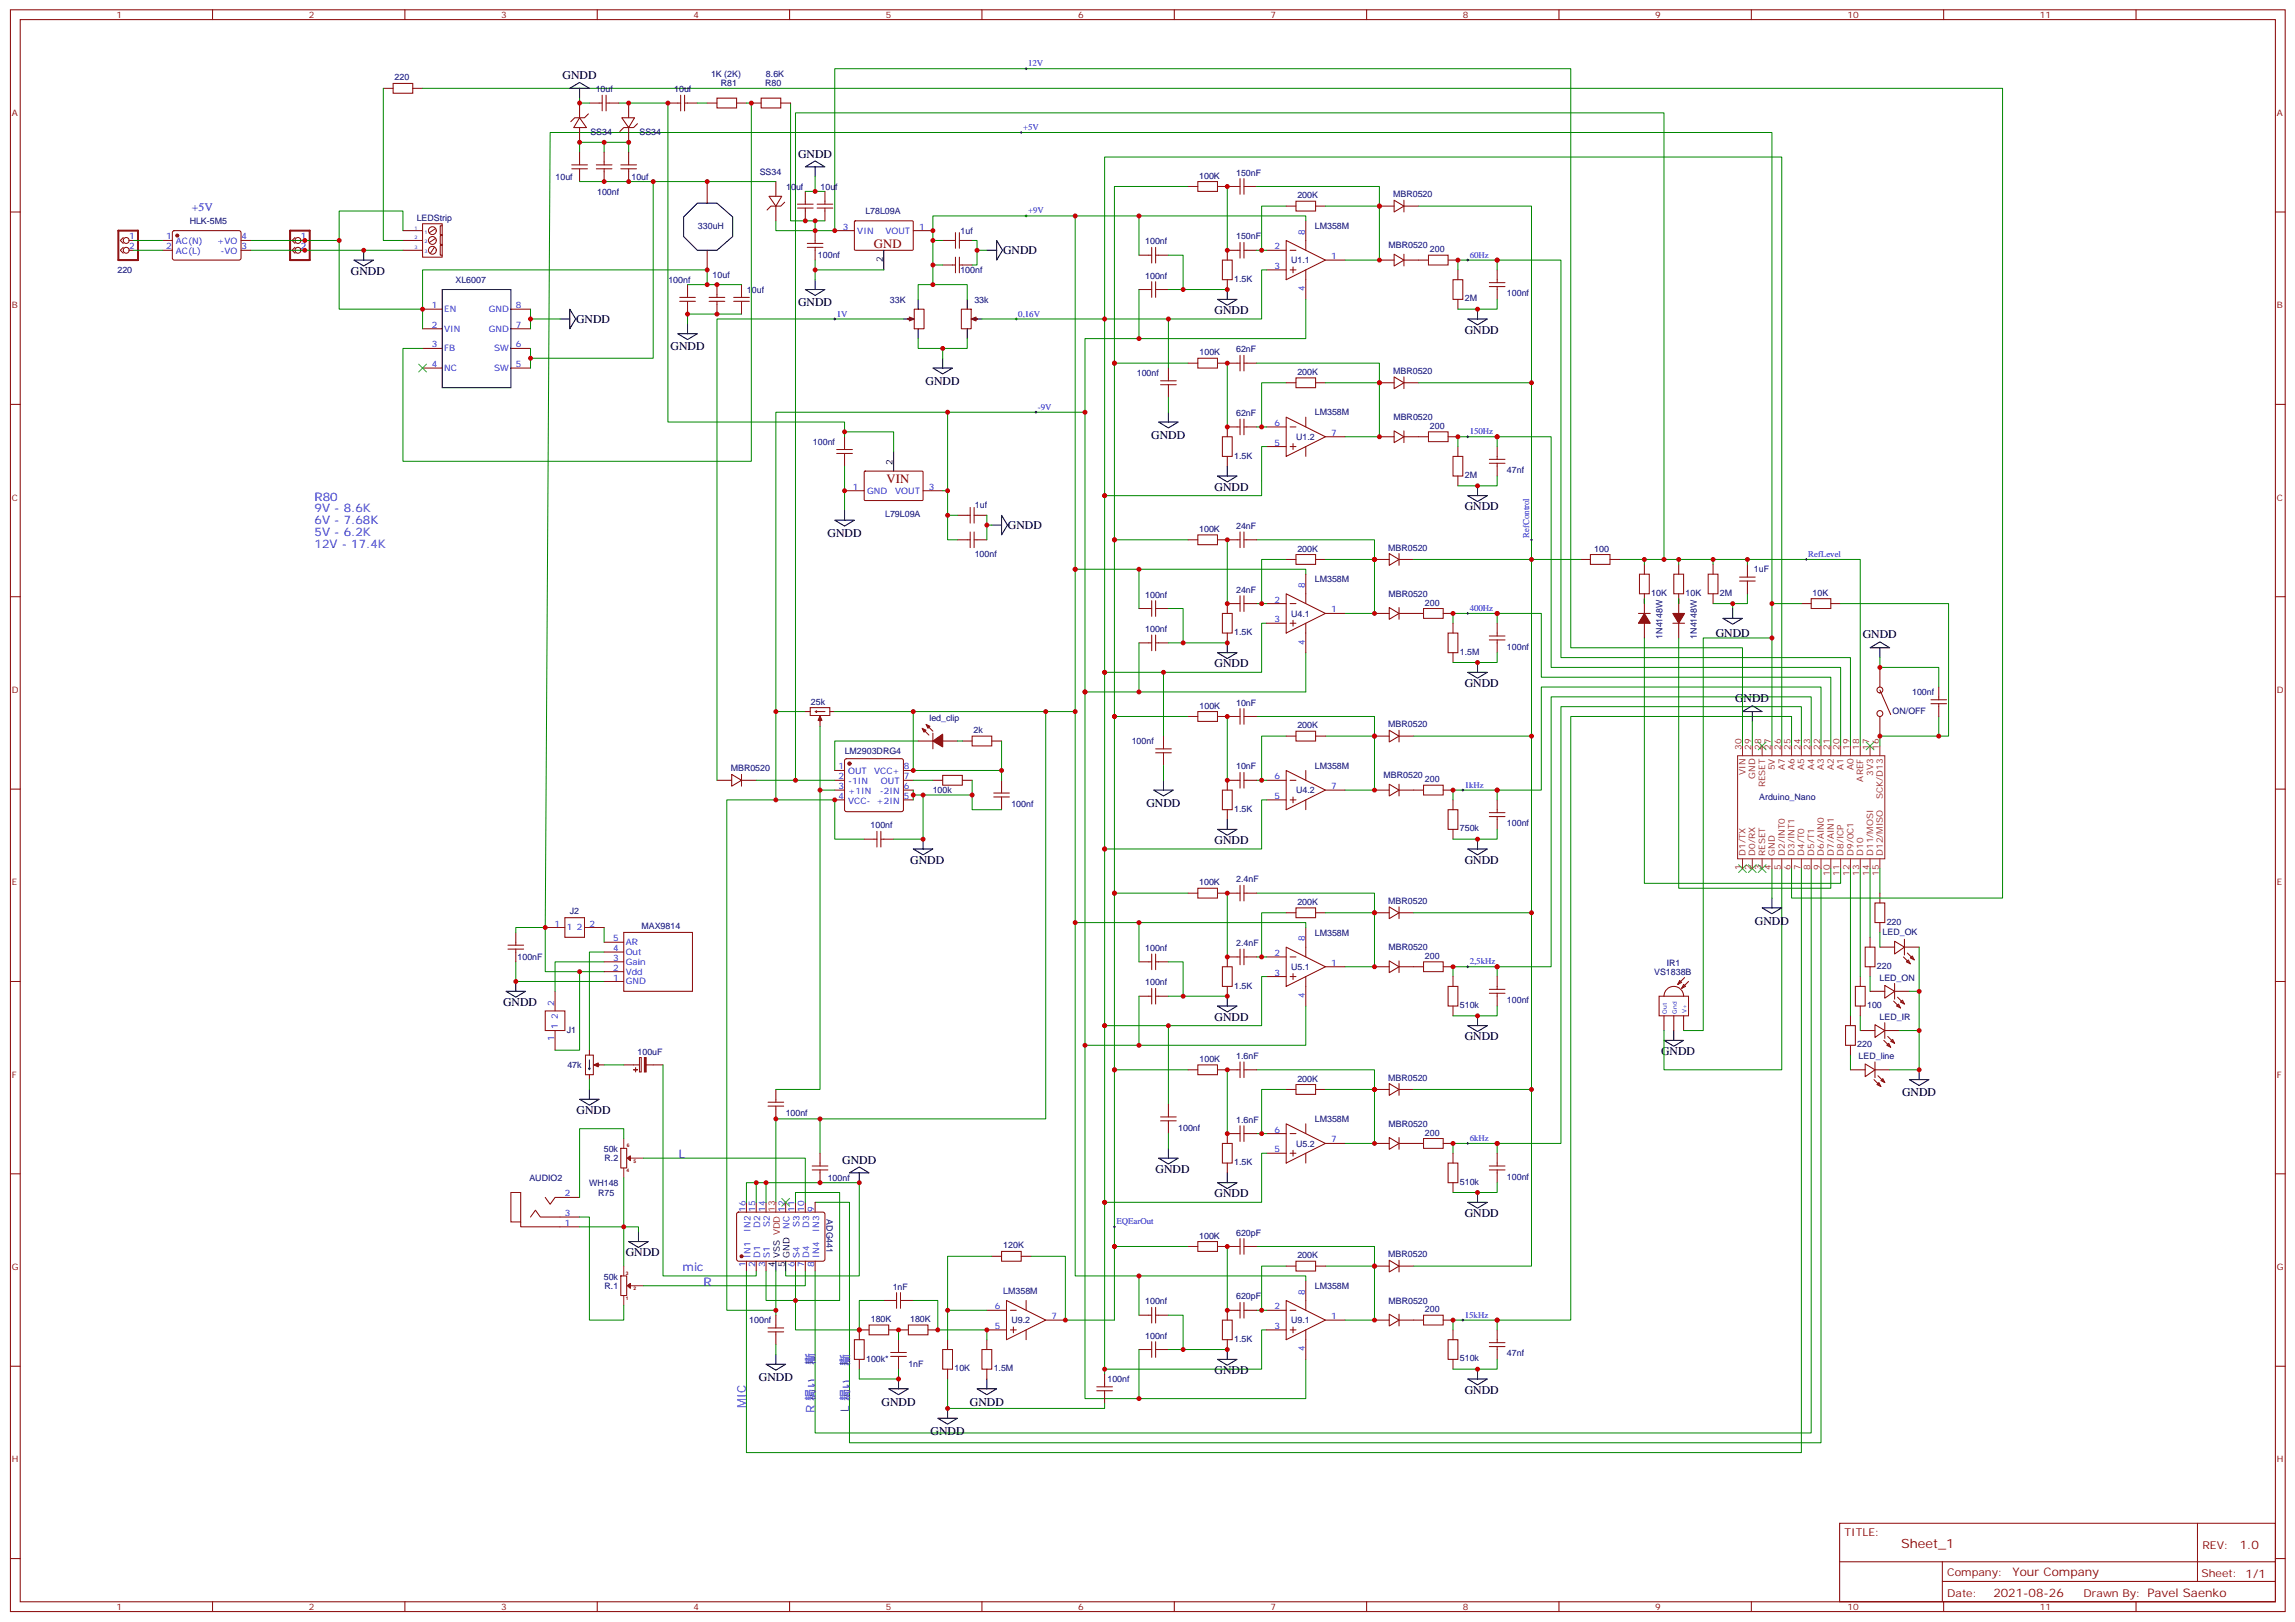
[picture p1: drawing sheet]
<svg xmlns="http://www.w3.org/2000/svg" width="825mm" height="583mm" viewBox="0 0 825 583" stroke-linecap="round" stroke-linejoin="round" font-family="sans-serif">
<defs><g id="words">
<g font-size="4.6" fill="#800">
<text x="314.2" y="89.3">GND</text>
<text x="318.7" y="173.4">VIN</text>
<text x="683.4" y="556.5">Sheet_1</text>
</g>
<g font-size="4.2">
<text x="202.2" y="28.5">GNDD</text>
<text x="286.9" y="56.8">GNDD</text>
<text x="360.6" y="91.3">GNDD</text>
<text x="126.2" y="98.8">GNDD</text>
<text x="286.9" y="110.1">GNDD</text>
<text x="436.6" y="112.9">GNDD</text>
<text x="207.1" y="116">GNDD</text>
<text x="526.6" y="119.9">GNDD</text>
<text x="241" y="125.9">GNDD</text>
<text x="332.7" y="138.5">GNDD</text>
<text x="413.9" y="157.9">GNDD</text>
<text x="436.6" y="176.4">GNDD</text>
<text x="526.6" y="183.4">GNDD</text>
<text x="362.3" y="190.1">GNDD</text>
<text x="297.5" y="193">GNDD</text>
<text x="616.8" y="229">GNDD</text>
<text x="669.6" y="229.5">GNDD</text>
<text x="436.6" y="239.9">GNDD</text>
<text x="526.6" y="246.9">GNDD</text>
<text x="623.7" y="252.4">GNDD</text>
<text x="412.1" y="290.2">GNDD</text>
<text x="436.6" y="303.4">GNDD</text>
<text x="327.2" y="310.4">GNDD</text>
<text x="526.6" y="310.4">GNDD</text>
<text x="630.9" y="332.3">GNDD</text>
<text x="180.8" y="361.6">GNDD</text>
<text x="436.6" y="366.9">GNDD</text>
<text x="526.6" y="373.9">GNDD</text>
<text x="597.1" y="379.2">GNDD</text>
<text x="683.8" y="394">GNDD</text>
<text x="207.3" y="400.4">GNDD</text>
<text x="302.8" y="418.4">GNDD</text>
<text x="415.4" y="421.6">GNDD</text>
<text x="436.6" y="430.4">GNDD</text>
<text x="526.6" y="437.4">GNDD</text>
<text x="224.9" y="451.6">GNDD</text>
<text x="272.8" y="496.4">GNDD</text>
<text x="436.6" y="493.9">GNDD</text>
<text x="526.6" y="500.9">GNDD</text>
<text x="316.9" y="505.2">GNDD</text>
<text x="348.6" y="505.2">GNDD</text>
<text x="334.5" y="515.8">GNDD</text>
</g>
<g font-size="4.2" fill="#00f">
<text x="69" y="75.8">+5V</text>
<text x="113.1" y="179.9">R80</text>
<text x="113.1" y="184.1">9V - 8.6K</text>
<text x="113.1" y="188.4">6V - 7.68K</text>
<text x="113.1" y="192.6">5V - 6.2K</text>
<text x="113.1" y="196.8">12V - 17.4K</text>
<text x="244" y="416.2">L</text>
<text x="245.4" y="456.8">mic</text>
<text x="252.8" y="462.1">R</text>
<text x="268.1" y="506.1" transform="rotate(-90 268.1 506.1)">MIC</text>
<text x="292.8" y="507.9" transform="rotate(-90 292.8 507.9)">R 䎤ぃ퐰䎰</text>
<text x="305.2" y="507.6" transform="rotate(-90 305.2 507.6)">L䎤ぃ퐰䎰</text>
</g>
<g font-size="4.2" fill="#800">
<text x="805.1" y="556.8">1.0</text>
<text x="723.5" y="566.3">Your Company</text>
<text x="716.6" y="574.1">2021-08-26</text>
</g>
<g font-size="3.9" fill="#800">
<text x="663.1" y="552.1">TITLE:</text>
<text x="791.7" y="556.8">REV:</text>
<text x="700" y="566.3">Company:</text>
<text x="791.4" y="566.9">Sheet: 1/1</text>
<text x="700" y="574">Date:</text>
<text x="749" y="574.1">Draw</text>
<text x="759.2" y="574.1">n By: Pavel Saenko</text>
</g>
<g font-size="3.2" fill="#800">
<text x="41.8" y="6.5">1</text>
<text x="111" y="6.5">2</text>
<text x="180.1" y="6.5">3</text>
<text x="249.3" y="6.5">4</text>
<text x="318.4" y="6.5">5</text>
<text x="387.6" y="6.5">6</text>
<text x="456.7" y="6.5">7</text>
<text x="525.9" y="6.5">8</text>
<text x="595" y="6.5">9</text>
<text x="664.1" y="6.5">10</text>
<text x="733.3" y="6.5">11</text>
<text x="4.3" y="41.6">A</text>
<text x="818.5" y="41.6">A</text>
<text x="4.3" y="110.8">B</text>
<text x="818.5" y="110.8">B</text>
<text x="4.3" y="179.9">C</text>
<text x="818.5" y="179.9">C</text>
<text x="4.3" y="249.1">D</text>
<text x="818.5" y="249.1">D</text>
<text x="4.3" y="318.2">E</text>
<text x="818.5" y="318.2">E</text>
<text x="4.3" y="387.3">F</text>
<text x="818.5" y="387.3">F</text>
<text x="4.3" y="456.5">G</text>
<text x="818.5" y="456.5">G</text>
<text x="4.3" y="525.6">H</text>
<text x="818.5" y="525.6">H</text>
<text x="41.8" y="578.7">1</text>
<text x="111" y="578.7">2</text>
<text x="180.1" y="578.7">3</text>
<text x="249.3" y="578.7">4</text>
<text x="318.4" y="578.7">5</text>
<text x="387.6" y="578.7">6</text>
<text x="456.7" y="578.7">7</text>
<text x="525.9" y="578.7">8</text>
<text x="595" y="578.7">9</text>
<text x="664.1" y="578.7">10</text>
<text x="733.3" y="578.7">11</text>
</g>
<g font-size="3.2" fill="#00f">
<text x="369.6" y="23.8">12V</text>
<text x="367.8" y="46.7">+5V</text>
<text x="369.6" y="76.7">+9V</text>
<text x="303" y="82.5">3</text>
<text x="308.2" y="84">VIN</text>
<text x="318.3" y="84">VOUT</text>
<text x="330.4" y="82.5">1</text>
<text x="46.4" y="86.1">1</text>
<text x="46.4" y="89.6">2</text>
<text x="59.8" y="86.1">1</text>
<text x="59.8" y="89.6">2</text>
<text x="63.3" y="87.8">AC(N)</text>
<text x="78.1" y="87.8">+VO</text>
<text x="86.8" y="89.6">3</text>
<text x="86.8" y="86.1">4</text>
<text x="108.2" y="86.1">1</text>
<text x="108.2" y="89.6">2</text>
<text x="458.2" y="89.6">2</text>
<text x="469.1" y="84.3" transform="rotate(-90 469.1 84.3)">8</text>
<text x="63.3" y="91.4">AC(L)</text>
<text x="79.2" y="91.4">-VO</text>
<text x="478.6" y="93.1">1</text>
<text x="528.3" y="92.6">60Hz</text>
<text x="458.2" y="96.7">3</text>
<text x="469.1" y="104.7" transform="rotate(-90 469.1 104.7)">4</text>
<text x="155.2" y="110.8">1</text>
<text x="159.7" y="112.2">EN</text>
<text x="175.7" y="112.2">GND</text>
<text x="185.4" y="110.8">8</text>
<text x="300.8" y="113.8">1V</text>
<text x="366" y="113.8">0,16V</text>
<text x="155.2" y="117.8">2</text>
<text x="159.7" y="119.2">VIN</text>
<text x="175.7" y="119.2">GND</text>
<text x="185.4" y="117.8">7</text>
<text x="155.2" y="124.9">3</text>
<text x="185.4" y="124.9">6</text>
<text x="155.2" y="131.9">4</text>
<text x="159.7" y="126.3">FB</text>
<text x="177.6" y="126.3">SW</text>
<text x="185.4" y="131.9">5</text>
<text x="159.7" y="133.3">NC</text>
<text x="177.6" y="133.3">SW</text>
<text x="373.1" y="147.3">-9V</text>
<text x="458.2" y="153.1">6</text>
<text x="458.2" y="160.2">5</text>
<text x="478.6" y="156.6">7</text>
<text x="528.3" y="156.1">150Hz</text>
<text x="306.5" y="176">1</text>
<text x="311.7" y="177.4">GND</text>
<text x="321.8" y="177.4">VOUT</text>
<text x="333.9" y="176">3</text>
<text x="549.7" y="193.3" transform="rotate(-90 549.7 193.3)">RefControl</text>
<text x="650" y="200.2">RefLevel</text>
<text x="469.1" y="211.3" transform="rotate(-90 469.1 211.3)">8</text>
<text x="458.2" y="216.6">2</text>
<text x="478.6" y="220.1">1</text>
<text x="528.3" y="219.6">400Hz</text>
<text x="458.2" y="223.7">3</text>
<text x="469.1" y="231.7" transform="rotate(-90 469.1 231.7)">4</text>
<text x="301.4" y="276.6">1</text>
<text x="301.4" y="280.1">2</text>
<text x="304.9" y="278.3">OUT VCC+</text>
<text x="304.9" y="281.9">-1IN</text>
<text x="316.7" y="281.9">OUT</text>
<text x="324.9" y="280.1">7</text>
<text x="324.9" y="276.6">8</text>
<text x="458.2" y="280.1">6</text>
<text x="301.4" y="283.6">3</text>
<text x="301.4" y="287.2">4</text>
<text x="304.9" y="285.4">+1IN</text>
<text x="316.3" y="285.4">-2IN</text>
<text x="324.9" y="287.2">5</text>
<text x="324.9" y="283.6">6</text>
<text x="458.2" y="287.2">5</text>
<text x="478.6" y="283.6">7</text>
<text x="526.6" y="283.1">1kHz</text>
<text x="304.9" y="288.9">VCC- +2IN</text>
<text x="199.3" y="333">1</text>
<text x="203.8" y="334.4">1</text>
<text x="207.4" y="334.4">2</text>
<text x="211.9" y="333">2</text>
<text x="220.4" y="341.8">4</text>
<text x="220.4" y="338.3">5</text>
<text x="224.9" y="339.7">AR</text>
<text x="469.1" y="338.3" transform="rotate(-90 469.1 338.3)">8</text>
<text x="220.4" y="345.4">3</text>
<text x="224.9" y="346.8">Gain</text>
<text x="224.9" y="343.3">Out</text>
<text x="458.2" y="343.6">2</text>
<text x="478.6" y="347.1">1</text>
<text x="528.3" y="346.6">2,5kHz</text>
<text x="220.4" y="352.4">1</text>
<text x="220.4" y="348.9">2</text>
<text x="224.9" y="353.8">GND</text>
<text x="224.9" y="350.3">Vdd</text>
<text x="458.2" y="350.7">3</text>
<text x="469.1" y="358.7" transform="rotate(-90 469.1 358.7)">4</text>
<text x="199.2" y="361.6" transform="rotate(-90 199.2 361.6)">2</text>
<text x="200.6" y="369.7" transform="rotate(-90 200.6 369.7)">1</text>
<text x="200.6" y="366.1" transform="rotate(-90 200.6 366.1)">2</text>
<text x="199.2" y="374.2" transform="rotate(-90 199.2 374.2)">1</text>
<text x="458.2" y="407.1">6</text>
<text x="478.6" y="410.6">7</text>
<text x="528.3" y="410.1">6kHz</text>
<text x="458.2" y="414.2">5</text>
<text x="203.1" y="430">2</text>
<text x="203.1" y="437.1">3</text>
<text x="268" y="435.5" transform="rotate(-90 268 435.5)">16</text>
<text x="271.5" y="435.5" transform="rotate(-90 271.5 435.5)">15</text>
<text x="275" y="435.5" transform="rotate(-90 275 435.5)">14</text>
<text x="282.1" y="435.5" transform="rotate(-90 282.1 435.5)">12</text>
<text x="285.6" y="435.5" transform="rotate(-90 285.6 435.5)">11</text>
<text x="289.1" y="435.5" transform="rotate(-90 289.1 435.5)">10</text>
<text x="292.7" y="435.5" transform="rotate(-90 292.7 435.5)">9</text>
<text x="203.1" y="440.6">1</text>
<text x="269.7" y="442.7" transform="rotate(-90 269.7 442.7)">IN2</text>
<text x="273.3" y="441.4" transform="rotate(-90 273.3 441.4)">D2</text>
<text x="276.8" y="441.2" transform="rotate(-90 276.8 441.2)">S2</text>
<text x="283.8" y="441.6" transform="rotate(-90 283.8 441.6)">NC</text>
<text x="287.4" y="441.2" transform="rotate(-90 287.4 441.2)">S3</text>
<text x="290.9" y="441.4" transform="rotate(-90 290.9 441.4)">D3</text>
<text x="294.4" y="442.7" transform="rotate(-90 294.4 442.7)">IN3</text>
<text x="401.3" y="440.1">EQEarOut</text>
<text x="268" y="455.5" transform="rotate(-90 268 455.5)">1</text>
<text x="269.7" y="452" transform="rotate(-90 269.7 452)">IN1</text>
<text x="271.5" y="455.5" transform="rotate(-90 271.5 455.5)">2</text>
<text x="273.3" y="452" transform="rotate(-90 273.3 452)">D1</text>
<text x="275" y="455.5" transform="rotate(-90 275 455.5)">3</text>
<text x="276.8" y="452" transform="rotate(-90 276.8 452)">S1</text>
<text x="285.6" y="455.5" transform="rotate(-90 285.6 455.5)">6</text>
<text x="287.4" y="452" transform="rotate(-90 287.4 452)">S4</text>
<text x="289.1" y="455.5" transform="rotate(-90 289.1 455.5)">7</text>
<text x="290.9" y="452" transform="rotate(-90 290.9 452)">D4</text>
<text x="292.7" y="455.5" transform="rotate(-90 292.7 455.5)">8</text>
<text x="294.4" y="452" transform="rotate(-90 294.4 452)">IN4</text>
<text x="469.1" y="465.3" transform="rotate(-90 469.1 465.3)">8</text>
<text x="357.7" y="470.6">6</text>
<text x="458.2" y="470.6">2</text>
<text x="526.6" y="473.6">15kHz</text>
<text x="357.7" y="477.7">5</text>
<text x="378" y="474.1">7</text>
<text x="458.2" y="477.7">3</text>
<text x="478.6" y="474.1">1</text>
<text x="469.1" y="485.7" transform="rotate(-90 469.1 485.7)">4</text>
</g>
<g font-size="3.2" fill="#000080">
<text x="141.8" y="28.9">220</text>
<text x="255.6" y="27.6">1K (2K)</text>
<text x="275.4" y="27.6">8.6K</text>
<text x="214.2" y="33.2">10uf</text>
<text x="242.4" y="33.2">10uf</text>
<text x="259.2" y="31">R81</text>
<text x="275" y="31">R80</text>
<text x="212.2" y="48.5">SS34</text>
<text x="229.9" y="48.5">SS34</text>
<text x="199.7" y="64.6">10uf</text>
<text x="227" y="64.6">10uf</text>
<text x="273.1" y="62.9">SS34</text>
<text x="431.1" y="64.2">100K</text>
<text x="444.4" y="63.1">150nF</text>
<text x="214.7" y="69.9">100nf</text>
<text x="282.6" y="68.2">10uf</text>
<text x="295" y="68.2">10uf</text>
<text x="466.4" y="71.3">200K</text>
<text x="500.8" y="70.9">MBR0520</text>
<text x="311.1" y="77">L78L09A</text>
<text x="68.2" y="80.5">HLK-5M5</text>
<text x="149.8" y="79.4">LEDStrip</text>
<text x="250.9" y="82.3">330uH</text>
<text x="472.7" y="82.3">LM358M</text>
<text x="345.3" y="84">1uf</text>
<text x="411.7" y="87.8">100nf</text>
<text x="444.4" y="86.1">150nF</text>
<text x="499.1" y="89.3">MBR0520</text>
<text x="294" y="92.9">100nf</text>
<text x="464.2" y="94.6">U1.1</text>
<text x="514" y="90.7">200</text>
<text x="42.2" y="98.2">220</text>
<text x="163.8" y="101.7">XL6007</text>
<text x="240.3" y="101.7">100nf</text>
<text x="256.2" y="100">10uf</text>
<text x="345.2" y="98.1">100nf</text>
<text x="411.7" y="100.2">100nf</text>
<text x="443.7" y="101.3">1.5K</text>
<text x="268.5" y="105.2">10uf</text>
<text x="541.7" y="106.5">100nf</text>
<text x="319.9" y="108.7">33K</text>
<text x="350.3" y="108.7">33k</text>
<text x="526.6" y="108.3">2M</text>
<text x="431.2" y="127.7">100K</text>
<text x="444.4" y="126.6">62nF</text>
<text x="408.7" y="135.2">100nf</text>
<text x="466.4" y="134.8">200K</text>
<text x="500.8" y="134.4">MBR0520</text>
<text x="444.4" y="149.6">62nF</text>
<text x="472.7" y="149.3">LM358M</text>
<text x="500.9" y="151.1">MBR0520</text>
<text x="514" y="154.2">200</text>
<text x="292.3" y="159.9">100nf</text>
<text x="465.9" y="158.1">U1.2</text>
<text x="443.7" y="164.8">1.5K</text>
<text x="526.6" y="171.8">2M</text>
<text x="541.7" y="170">47nf</text>
<text x="318.2" y="185.7">L79L09A</text>
<text x="350.5" y="182.7">1uf</text>
<text x="431.1" y="191.2">100K</text>
<text x="444.4" y="190.1">24nF</text>
<text x="499.1" y="197.9">MBR0520</text>
<text x="350.4" y="200.4">100nf</text>
<text x="466.4" y="198.3">200K</text>
<text x="573.1" y="198.3">100</text>
<text x="472.7" y="209.3">LM358M</text>
<text x="630.5" y="205.7">1uF</text>
<text x="411.7" y="214.8">100nf</text>
<text x="444.4" y="213.1">24nF</text>
<text x="499.1" y="214.5">MBR0520</text>
<text x="593.6" y="214.2">10K</text>
<text x="605.9" y="214.2">10K</text>
<text x="618.3" y="214.2">2M</text>
<text x="651.6" y="214.1">10K</text>
<text x="464.2" y="221.6">U4.1</text>
<text x="512.2" y="217.7">200</text>
<text x="411.7" y="227.2">100nf</text>
<text x="443.7" y="228.3">1.5K</text>
<text x="541.7" y="233.5">100nf</text>
<text x="597.6" y="229.6" transform="rotate(-90 597.6 229.6)">1N4148W</text>
<text x="609.9" y="229.6" transform="rotate(-90 609.9 229.6)">1N4148W</text>
<text x="524.8" y="235.3">1.5M</text>
<text x="687.4" y="249.8">100nf</text>
<text x="291.5" y="253.3">25k</text>
<text x="431.2" y="254.7">100K</text>
<text x="444.4" y="253.6">10nF</text>
<text x="680.4" y="256.6">ON/OFF</text>
<text x="334.1" y="259.3">led_clip</text>
<text x="350" y="263.5">2k</text>
<text x="466.4" y="261.8">200K</text>
<text x="499.1" y="261.4">MBR0520</text>
<text x="406.8" y="267.4">100nf</text>
<text x="303.7" y="271.1">LM2903DRG4</text>
<text x="262.7" y="277.3">MBR0520</text>
<text x="444.4" y="276.6">10nF</text>
<text x="472.7" y="276.3">LM358M</text>
<text x="497.4" y="279.8">MBR0520</text>
<text x="512.2" y="281.2">200</text>
<text x="335.3" y="285.1">100k</text>
<text x="465.9" y="285.1">U4.2</text>
<text x="632.4" y="287.5">Arduino_Nano</text>
<text x="363.6" y="290.1">100nf</text>
<text x="443.7" y="291.8">1.5K</text>
<text x="312.9" y="297.7">100nf</text>
<text x="524.8" y="298.8">750k</text>
<text x="541.7" y="297">100nf</text>
<text x="444.4" y="317.1">2.4nF</text>
<text x="431.1" y="318.2">100K</text>
<text x="204.9" y="328.7">J2</text>
<text x="466.4" y="325.3">200K</text>
<text x="499.1" y="324.9">MBR0520</text>
<text x="230.6" y="334.1">MAX9814</text>
<text x="678.3" y="332.4">220</text>
<text x="411.7" y="341.8">100nf</text>
<text x="444.4" y="340.1">2.4nF</text>
<text x="472.7" y="336.3">LM358M</text>
<text x="499.1" y="341.6">MBR0520</text>
<text x="676.8" y="336.2">LED_OK</text>
<text x="186" y="345.1">100nF</text>
<text x="512.2" y="344.7">200</text>
<text x="599.1" y="347.1">IR1</text>
<text x="464.2" y="348.6">U5.1</text>
<text x="594.6" y="350.5">VS1838B</text>
<text x="674.7" y="348.3">220</text>
<text x="675.6" y="352.4">LED_ON</text>
<text x="411.7" y="354.2">100nf</text>
<text x="443.7" y="355.3">1.5K</text>
<text x="524.8" y="362.3">510k</text>
<text x="541.7" y="360.5">100nf</text>
<text x="671.2" y="362.4">100</text>
<text x="203.8" y="371.2">J1</text>
<text x="675.7" y="366.5">LED_IR</text>
<text x="667.7" y="376.5">220</text>
<text x="204" y="383.9">47k</text>
<text x="229.2" y="379.1">100uF</text>
<text x="431.2" y="381.7">100K</text>
<text x="444.4" y="380.6">1.6nF</text>
<text x="668.1" y="380.6">LED_line</text>
<text x="466.4" y="388.8">200K</text>
<text x="499.1" y="388.4">MBR0520</text>
<text x="282.4" y="401.2">100nf</text>
<text x="423.5" y="406.5">100nf</text>
<text x="444.4" y="403.6">1.6nF</text>
<text x="472.7" y="403.3">LM358M</text>
<text x="499.1" y="405.1">MBR0520</text>
<text x="465.9" y="412.1">U5.2</text>
<text x="512.2" y="408.2">200</text>
<text x="217" y="414.2">50k</text>
<text x="217.3" y="417.3">R.2</text>
<text x="443.7" y="418.8">1.5K</text>
<text x="190.3" y="424.4">AUDIO2</text>
<text x="297.6" y="424.5">100nf</text>
<text x="524.8" y="425.8">510k</text>
<text x="541.7" y="424">100nf</text>
<text x="211.8" y="426.2">WH148</text>
<text x="215.1" y="429.8">R75</text>
<text x="297.2" y="438.3" transform="rotate(90 297.2 438.3)">ADG441</text>
<text x="360.7" y="448.7">120K</text>
<text x="431.1" y="445.2">100K</text>
<text x="444.4" y="444.1">620pF</text>
<text x="466.4" y="452.3">200K</text>
<text x="499.1" y="451.9">MBR0520</text>
<text x="217" y="460.1">50k</text>
<text x="217.3" y="463.1">R.1</text>
<text x="320.9" y="463.5">1nF</text>
<text x="360.7" y="465">LM358M</text>
<text x="444.4" y="467.1">620pF</text>
<text x="472.7" y="463.3">LM358M</text>
<text x="411.7" y="468.8">100nf</text>
<text x="499.1" y="468.6">MBR0520</text>
<text x="512.2" y="471.7">200</text>
<text x="269.4" y="475.7">100nf</text>
<text x="313" y="475.2">180K</text>
<text x="327.2" y="475.2">180K</text>
<text x="363.6" y="475.7">U9.2</text>
<text x="464.2" y="475.7">U9.1</text>
<text x="411.7" y="481.2">100nf</text>
<text x="443.7" y="482.3">1.5K</text>
<text x="311.4" y="489.4">100k*</text>
<text x="326.5" y="491.2">1nF</text>
<text x="524.8" y="489.3">510k</text>
<text x="541.7" y="487.5">47nf</text>
<text x="343.1" y="492.9">10K</text>
<text x="357.2" y="492.8">1.5M</text>
<text x="398.1" y="496.8">100nf</text>
</g>
<g font-size="3.2">
<text x="317.4" y="94.1" transform="rotate(-90 317.4 94.1)">2</text>
<text x="320.9" y="167.2" transform="rotate(-90 320.9 167.2)">2</text>
<text x="278.6" y="455.5" transform="rotate(-90 278.6 455.5)">4</text>
<text x="280.3" y="452" transform="rotate(-90 280.3 452)">VSS VDD</text>
<text x="282.1" y="455.5" transform="rotate(-90 282.1 455.5)">5</text>
<text x="283.8" y="452" transform="rotate(-90 283.8 452)">GND</text>
</g>
<g font-size="3.2" fill="#8d2323">
<text x="626" y="269.5" transform="rotate(-90 626 269.5)">30</text>
<text x="629.6" y="269.5" transform="rotate(-90 629.6 269.5)">29</text>
<text x="633.1" y="269.5" transform="rotate(-90 633.1 269.5)">28</text>
<text x="636.6" y="269.5" transform="rotate(-90 636.6 269.5)">27</text>
<text x="640.2" y="269.5" transform="rotate(-90 640.2 269.5)">26</text>
<text x="643.7" y="269.5" transform="rotate(-90 643.7 269.5)">25</text>
<text x="647.2" y="269.5" transform="rotate(-90 647.2 269.5)">24</text>
<text x="650.7" y="269.5" transform="rotate(-90 650.7 269.5)">23</text>
<text x="654.3" y="269.5" transform="rotate(-90 654.3 269.5)">22</text>
<text x="657.8" y="269.5" transform="rotate(-90 657.8 269.5)">21</text>
<text x="661.3" y="269.5" transform="rotate(-90 661.3 269.5)">20</text>
<text x="664.8" y="269.5" transform="rotate(-90 664.8 269.5)">19</text>
<text x="668.4" y="269.5" transform="rotate(-90 668.4 269.5)">18</text>
<text x="671.9" y="269.5" transform="rotate(-90 671.9 269.5)">17</text>
<text x="675.4" y="269.5" transform="rotate(-90 675.4 269.5)">16</text>
<text x="627.5" y="278.6" transform="rotate(-90 627.5 278.6)">VIN</text>
<text x="631" y="280" transform="rotate(-90 631 280)">GND</text>
<text x="638" y="276.9" transform="rotate(-90 638 276.9)">5V</text>
<text x="641.6" y="276.9" transform="rotate(-90 641.6 276.9)">A7</text>
<text x="645.1" y="276.9" transform="rotate(-90 645.1 276.9)">A6</text>
<text x="648.6" y="276.9" transform="rotate(-90 648.6 276.9)">A5</text>
<text x="652.1" y="276.9" transform="rotate(-90 652.1 276.9)">A4</text>
<text x="655.7" y="276.9" transform="rotate(-90 655.7 276.9)">A3</text>
<text x="659.2" y="276.9" transform="rotate(-90 659.2 276.9)">A2</text>
<text x="662.7" y="276.9" transform="rotate(-90 662.7 276.9)">A1</text>
<text x="666.3" y="276.9" transform="rotate(-90 666.3 276.9)">A0</text>
<text x="669.8" y="280.9" transform="rotate(-90 669.8 280.9)">AREF</text>
<text x="673.3" y="278.9" transform="rotate(-90 673.3 278.9)">3V3</text>
<text x="634.5" y="283" transform="rotate(-90 634.5 283)">RESET</text>
<text x="676.8" y="287.2" transform="rotate(-90 676.8 287.2)">SCK/D13</text>
<text x="627.5" y="307.6" transform="rotate(-90 627.5 307.6)">D1/TX</text>
<text x="631" y="307.6" transform="rotate(-90 631 307.6)">D0/RX</text>
<text x="634.5" y="307.6" transform="rotate(-90 634.5 307.6)">RESET</text>
<text x="638" y="307.6" transform="rotate(-90 638 307.6)">GND</text>
<text x="641.6" y="307.6" transform="rotate(-90 641.6 307.6)">D2/INT0</text>
<text x="645.1" y="307.6" transform="rotate(-90 645.1 307.6)">D3/INT1</text>
<text x="648.6" y="307.6" transform="rotate(-90 648.6 307.6)">D4/T0</text>
<text x="652.1" y="307.6" transform="rotate(-90 652.1 307.6)">D5/T1</text>
<text x="655.7" y="307.6" transform="rotate(-90 655.7 307.6)">D6/AIN0</text>
<text x="659.2" y="307.6" transform="rotate(-90 659.2 307.6)">D7/AIN1</text>
<text x="662.7" y="307.6" transform="rotate(-90 662.7 307.6)">D8/ICP</text>
<text x="666.3" y="307.6" transform="rotate(-90 666.3 307.6)">D9/0C1</text>
<text x="669.8" y="307.6" transform="rotate(-90 669.8 307.6)">D10</text>
<text x="673.3" y="307.6" transform="rotate(-90 673.3 307.6)">D11/MOSI</text>
<text x="676.8" y="307.6" transform="rotate(-90 676.8 307.6)">D12/MISO</text>
<text x="626" y="312.8" transform="rotate(-90 626 312.8)">1</text>
<text x="629.6" y="312.8" transform="rotate(-90 629.6 312.8)">2</text>
<text x="633.1" y="312.8" transform="rotate(-90 633.1 312.8)">3</text>
<text x="636.6" y="312.8" transform="rotate(-90 636.6 312.8)">4</text>
<text x="640.2" y="312.8" transform="rotate(-90 640.2 312.8)">5</text>
<text x="643.7" y="312.8" transform="rotate(-90 643.7 312.8)">6</text>
<text x="647.2" y="312.8" transform="rotate(-90 647.2 312.8)">7</text>
<text x="650.7" y="312.8" transform="rotate(-90 650.7 312.8)">8</text>
<text x="654.3" y="312.8" transform="rotate(-90 654.3 312.8)">9</text>
<text x="657.8" y="314.8" transform="rotate(-90 657.8 314.8)">10</text>
<text x="661.3" y="314.8" transform="rotate(-90 661.3 314.8)">11</text>
<text x="664.8" y="314.8" transform="rotate(-90 664.8 314.8)">12</text>
<text x="668.4" y="314.8" transform="rotate(-90 668.4 314.8)">13</text>
<text x="671.9" y="314.8" transform="rotate(-90 671.9 314.8)">14</text>
<text x="675.4" y="314.8" transform="rotate(-90 675.4 314.8)">15</text>
</g>
<text font-size="3.2" fill="#f00" x="278.6" y="435.5" transform="rotate(-90 278.6 435.5)">13</text>
<g font-size="2.1" fill="#00f">
<text x="599.2" y="364.4" transform="rotate(-90 599.2 364.4)">Out</text>
<text x="602.7" y="364.4" transform="rotate(-90 602.7 364.4)">Gnd</text>
<text x="606.3" y="364" transform="rotate(-90 606.3 364)">V+</text>
</g>
<g font-size="1.8" fill="#00f">
<text x="149" y="82.5">1</text>
<text x="152.6" y="84">1</text>
<text x="149" y="86.1">2</text>
<text x="149" y="89.6">3</text>
<text x="152.6" y="87.5">2</text>
<text x="152.6" y="91">3</text>
</g>
<g font-size="1.8" fill="#900">
<text x="225.3" y="412.2">6</text>
<text x="227.8" y="418">5</text>
<text x="225.2" y="421.4">4</text>
<text x="224.9" y="458.1">3</text>
<text x="224.9" y="467.3">1</text>
<text x="227.8" y="463.8">2</text>
</g>
</g></defs>
<g fill="none" stroke="#870000" stroke-width=".36">
<path d="M3.7 3.5h817.8v575.8h-817.8zM7.3 7.1h810.7v568.6h-810.7zM76.4 3.5v3.6M145.6 3.5v3.6M214.7 3.5v3.6M283.8 3.5v3.6M353 3.5v3.6M422.1 3.5v3.6M491.3 3.5v3.6M560.4 3.5v3.6M629.6 3.5v3.6M698.7 3.5v3.6"/>
<path d="M767.9 3.5v3.6M137.8 31.8h3.5M141.3 30h7.1v3.5h-7.1zM148.4 31.8h3.5M208.4 37v5.3M226 37v5.3M208.4 42.3l2.4 3.6h-4.6zM208.4 45.9v5.3M211.5 40.9l-1.4 1.4h-3.5l-1.4 1.4M223.5 42.3h4.6l-2.1 3.6zM226 45.9v5.3M229.2 44.4l-1.4 1.5h-3.6l-1.4 1.4"/>
<path d="M3.7 76.2h3.6M276.4 70.6h4.6l-2.1 3.5zM278.9 65.3v5.3M278.9 74.1v5.3M282.1 72.7l-1.4 1.4h-3.6l-1.4 1.4M307.2 79.5l20.9-.1 .1 10.4-20.9 .1zM427.1 67h3.5M430.6 65.3h7.1v3.5h-7.1zM437.7 67h8.1M445.8 64.2v5.6M447.2 67h4.6M447.2 64.2v5.6"/>
<path d="M462.4 74.1h3.5M465.9 72.3h7v3.5h-7zM469.4 79.4v10.6M472.9 74.1h3.6M495.9 74.1h5.3M501.2 72l3.5 2.1-3.5 2.1zM504.7 72v4.2M504.7 74.1h5.3M818 76.2h3.5M44.3 85.4l-1 1 1 1.1M44.3 88.9l-1 1.1 1 1M46.4 86.4h1.4"/>
<path d="M46.4 90h1.4M58.4 86.4h3.5M58.4 90h3.5M62.2 83.1l.5-.2 23.5 .1 .4 .6v9.5l-.7 .4-23.5-.1-.5-.6v-9.2zM86.6 86.4h3.6M86.6 90h3.6M106 85.4l-1 1 1 1.1M106 88.9l-1 1.1 1 1M108.2 86.4h1.4M108.2 90h1.4M144.9 82.9h7M144.9 86.4h7"/>
<path d="M144.9 90h7M151.9 80.4h7.1v12h-7.1zM156.1 88.9l-1.4 2.1M156.5 82.2l-2.1 1.4M156.5 85.7l-2.1 1.4M159 81.1h-.7v3.2h.7v.4h-.7v3.1h.7v.4h-.7v3.5h.7M300.1 82.9h7M328.3 82.9h7.1M409.4 91.7h4.6M414 88.9v5.6M415.4 88.9v5.6M415.4 91.7h4.6"/>
<path d="M439.4 93.5h3.5v7h-3.5zM445.8 90h-4.6v3.5M445.8 87.1v5.7M447.2 90h4.6M447.2 87.1v5.7M455.3 90h7.1M455.3 97h7.1M462.4 86.4l14.1 7.1-14.1 7zM463.8 90h2.1M463.8 97h2.1M464.8 96v2.1M469.4 97v10.6"/>
<path d="M476.5 93.5h7M495.9 93.5h5.3M501.2 91.4l3.5 2.1-3.5 2.1zM504.7 93.5h8.8M504.7 91.4v4.2M513.5 91.7h7.1v3.5h-7.1zM520.6 93.5h3.5M524.1 97v3.5M538.2 97v4.6M151.9 111.1h7.1M151.9 118.2h7.1M183.7 111.1h7"/>
<path d="M183.7 118.2h7M409.4 104.1h4.6M414 101.2v5.7M415.4 101.2v5.7M415.4 104.1h4.6M441.2 100.5v3.6M522.3 100.5h3.6v7.1h-3.6zM524.1 107.6v3.5M535.4 103h5.6M535.4 101.6h5.6M538.2 103v4.6M151.9 125.2h7.1"/>
<path d="M151.9 132.3h7.1M183.7 125.2h7M183.7 132.3h7M427.1 130.5h3.5M430.6 128.8h7.1v3.5h-7.1zM437.7 130.5h8.1M445.8 127.7v5.6M447.2 130.5h4.6M447.2 127.7v5.6M462.4 137.6h3.5M465.9 135.8h7v3.5h-7zM472.9 137.6h3.6"/>
<path d="M495.9 137.6h5.3M501.2 135.5l3.5 2.1-3.5 2.1zM504.7 137.6h5.3M504.7 135.5v4.2M3.7 145.3h3.6M439.4 157h3.5v7h-3.5zM445.8 153.5h-4.6v3.5M445.8 150.6v5.7M447.2 153.5h4.6M447.2 150.6v5.7M455.3 153.5h7.1M462.4 149.9l14.1 7.1-14.1 7z"/>
<path d="M463.8 153.5h2.1M464.8 159.5v2.1M469.4 149.9v3.6M476.5 157h7M495.9 157h5.3M501.2 154.9l3.5 2.1-3.5 2.1zM504.7 157h8.8M504.7 154.9v4.2M513.5 155.2h7.1v3.5h-7.1zM520.6 157h3.5M818 145.3h3.5M303.6 176.4h7.1"/>
<path d="M310.7 169.5l20.9-.1 .2 10.3-21 .2zM331.8 176.4h7.1M441.2 164v3.6M455.3 160.5h7.1M463.8 160.5h2.1M469.4 160.5v3.5M522.3 164h3.6v7.1h-3.6zM524.1 160.5v3.5M524.1 171.1v3.5M535.4 166.5h5.6M535.4 165.1h5.6M538.2 160.5v4.6"/>
<path d="M538.2 166.5v4.6M427.1 194h3.5M430.6 192.3h7.1v3.5h-7.1zM437.7 194h8.1M445.8 191.2v5.6M447.2 191.2v5.6M447.2 194h4.6M465.9 199.3h7v3.5h-7zM499.4 199l3.5 2.1-3.5 2.1zM502.9 199v4.2M571.7 199.3h7.1v3.5h-7.1zM3.7 214.5h3.6"/>
<path d="M409.4 218.7h4.6M414 215.9v5.6M415.4 215.9v5.6M415.4 218.7h4.6M445.8 214.1v5.7M445.8 217h-4.6v3.5M447.2 214.1v5.7M447.2 217h4.6M455.3 217h7.1M462.4 213.4l14.1 7.1-14.1 7zM462.4 201.1h3.5M463.8 217h2.1"/>
<path d="M469.4 206.4v10.6M472.9 201.1h3.6M494.1 201.1h5.3M499.4 218.4l3.5 2.1-3.5 2.1zM502.9 218.4v4.2M502.9 201.1h5.3M511.7 218.7h7.1v3.5h-7.1zM568.2 201.1h3.5M578.8 201.1h3.5M589.4 206.4h3.5v7h-3.5zM591.1 202.8v3.6M591.1 213.4v7.1"/>
<path d="M601.7 206.4h3.5v7h-3.5zM603.5 202.8v3.6M603.5 213.4v7.1M614 206.4h3.6v7h-3.6zM615.8 202.8v3.6M615.8 213.4v3.6M625.3 207.4h5.7M625.3 208.8h5.7M628.2 202.8v4.6M628.2 208.8v4.6M647.6 217h3.5M651.1 215.2h7v3.5h-7z"/>
<path d="M658.1 217h3.6M818 214.5h3.5M409.4 231.1h4.6M414 228.2v5.7M415.4 228.2v5.7M415.4 231.1h4.6M439.4 220.5h3.5v7h-3.5zM441.2 227.5v3.6M455.3 224h7.1M463.8 224h2.1M464.8 223v2.1M469.4 224v10.6"/>
<path d="M476.5 220.5h7M494.1 220.5h5.3M502.9 220.5h8.8M518.8 220.5h3.5M520.6 227.5h3.5v7.1h-3.5zM522.3 224v3.5M522.3 234.6v3.5M535.4 230h5.6M535.4 228.6h5.6M538.2 224v4.6M538.2 230v4.6M589 220.5h4.2"/>
<path d="M591.1 224v5.3M601.3 224h4.3M603.5 224v5.3M675.8 239.9v7M289.5 255.8h1.8M291.3 254.4h7v2.8h-7zM293 255.8l.6-.3v.6l-.6-.3h3.6M294.8 257.9v3.2M298.3 255.8h1.8M427.1 257.5h3.5M430.6 255.8h7.1v3.5h-7.1zM437.7 257.5h8.1"/>
<path d="M445.8 254.7v5.6M447.2 254.7v5.6M447.2 257.5h4.6M675.8 257.5v7.1M675.8 248l3.9 8.8M694.1 251.5h5.7M694.1 252.9h5.7M696.9 246.9v4.6M696.9 252.9v4.6M263 278.3l3.6 2.2-3.6 2.1zM266.6 278.3v4.3M300.1 276.9h3.5"/>
<path d="M303.8 272.9l.5-.2h19.8l.5 .2 .2 .5v17.6l-.3 .5-.4 .2h-19.8l-.5-.2-.2-.5v-17.6zM324.8 276.9h3.5M330.1 266.3h5.3M338.9 278.7h7v3.5h-7zM338.9 266.3h5.3M345.9 266.3h3.6M349.5 264.6h7v3.5h-7zM356.5 266.3h3.5M445.8 277.6v5.7M447.2 277.6v5.7M462.4 276.9l14.1 7.1-14.1 7zM462.4 264.6h3.5"/>
<path d="M465.9 262.8h7v3.5h-7zM469.4 276.9v3.6M472.9 264.6h3.6M494.1 264.6h5.3M499.4 262.5l3.5 2.1-3.5 2.1zM502.9 262.5v4.2M502.9 264.6h5.3M3.7 283.6h3.6M257.7 280.5h5.3M266.6 280.5h5.3M300.1 280.5h3.5M300.1 284h3.5"/>
<path d="M300.1 287.5h3.5M315.2 298.8v5.6M316.7 298.8v5.6M324.8 280.5h3.5M324.8 284h3.5M324.8 287.5h3.5M335.4 280.5h3.5M345.9 280.5h3.6M357.2 286.5h5.7M357.2 285h5.7M360 280.5v4.5M360 286.5v4.5"/>
<path d="M439.4 284h3.5v7h-3.5zM441.2 291v3.6M445.8 280.5h-4.6v3.5M447.2 280.5h4.6M455.3 280.5h7.1M455.3 287.5h7.1M463.8 280.5h2.1M463.8 287.5h2.1M464.8 286.5v2.1M469.4 287.5v3.5M476.5 284h7M494.1 284h5.3"/>
<path d="M499.4 281.9l3.5 2.1-3.5 2.1zM502.9 281.9v4.2M502.9 284h8.8M511.7 282.2h7.1v3.5h-7.1zM518.8 284h3.5M520.6 291h3.5v7.1h-3.5zM522.3 287.5v3.5M522.3 298.1v3.5M535.4 293.5h5.6M535.4 292.1h5.6M538.2 287.5v4.6M538.2 293.5v4.6"/>
<path d="M818 283.6h3.5M310.7 301.6h4.5M316.7 301.6h4.5M430.6 319.3h7.1v3.5h-7.1zM445.8 318.2v5.6M447.2 318.2v5.6M182.6 339.7h5.6M185.4 335.1v4.6M196 333.4h7.1M203.1 329.8h7v7.1h-7zM210.1 333.4h7.1M217.2 338.7h7"/>
<path d="M224.2 335.1h24.7v21.2h-24.7zM427.1 321h3.5M437.7 321h8.1M447.2 321h4.6M462.4 328.1h3.5M465.9 326.3h7v3.5h-7zM469.4 333.4v10.6M472.9 328.1h3.6M494.1 328.1h5.3M499.4 326l3.5 2.1-3.5 2.1zM502.9 326v4.2M502.9 328.1h5.3"/>
<path d="M672.3 336.9v3.5M674 324.6h3.5v7h-3.5zM675.8 321v3.6M675.8 331.6v3.5M681.1 338.3l3.5 2.1-3.5 2.5zM684.6 337.6v5.7M3.7 352.8h3.6M182.6 341.1h5.6M185.4 341.1v4.6M199.5 356.3v7.1M217.2 352.8h7M217.2 349.2h7"/>
<path d="M217.2 345.7h7M217.2 342.2h7M409.4 345.7h4.6M409.4 358.1h4.6M414 342.9v5.6M414 355.2v5.7M415.4 345.7h4.6M415.4 342.9v5.6M415.4 355.2v5.7M415.4 358.1h4.6M439.4 347.5h3.5v7h-3.5zM441.2 354.5v3.6"/>
<path d="M445.8 341.1v5.7M445.8 344h-4.6v3.5M447.2 341.1v5.7M447.2 344h4.6M455.3 344h7.1M455.3 351h7.1M462.4 340.4l14.1 7.1-14.1 7zM463.8 344h2.1M463.8 351h2.1M464.8 350v2.1M469.4 351v10.6M476.5 347.5h7"/>
<path d="M494.1 347.5h5.3M499.4 345.4l3.5 2.1-3.5 2.1zM502.9 345.4v4.2M502.9 347.5h8.8M511.7 345.7h7.1v3.5h-7.1zM518.8 347.5h3.5M520.6 354.5h3.5v7.1h-3.5zM522.3 351v3.5M535.4 357h5.6M535.4 355.6h5.6M538.2 351v4.6M538.2 357v4.6"/>
<path d="M596.4 358.1h10.6v7h-10.6zM598.2 358.1a3.5 3.5 0 0 1 3.5-3.6 3.5 3.5 0 0 1 3.5 3.6M603.8 352.4l.7 .7-1.4 .7zM605.2 353.8l.7 .7-1.4 .7zM605.6 351.4l-2.5 2.4M607 352.8l-2.5 2.4M667 354.5h3.5v7.1h-3.5zM668.7 351v3.5M670.5 340.4h3.5v7.1h-3.5zM672.3 356.3h5.2M672.3 347.5v3.5M675.8 340.4h5.3"/>
<path d="M677.5 354.2l3.6 2.1-3.6 2.5zM680.7 359.8l2.5 2.5M681.1 356.3h5.3M681.1 353.5v5.6M682.1 358.4l2.5 2.5M684.2 344l2.5 2.4M684.6 340.4h5.3M685.3 345.7l.7-.7 .7 1.4zM685.7 342.5l2.4 2.5M686.7 344.3l.7-.7 .7 1.4zM818 352.8h3.5M196 363.4h7.1v7h-7.1z"/>
<path d="M199.5 370.4v7.1M522.3 361.6v3.5M598.2 365.1v5.3M601.7 365.1v5.3M605.2 365.1v5.3M663.4 368.7h3.6v7h-3.6zM665.2 365.1v3.6M665.2 375.7v3.5M668.7 361.6v3.5M668.7 370.4h5.3M674 368.3l3.5 2.1-3.5 2.5zM677.2 373.9l2.5 2.5"/>
<path d="M677.5 370.4h5.3M677.5 367.6v5.6M678.3 375.7l.7-.7 .7 1.4zM678.6 372.5l2.5 2.5M679.7 374.3l.7-.7 .7 1.4zM681.8 361.6l.7-.7 .7 1.4zM683.2 360.2l.7-.7 .7 1.4zM224.2 382.8h5.7M229.9 380.1h.6v5.2h-.6zM232.3 382.8h6M276.1 397.6h5.6M276.1 396.2h5.6"/>
<path d="M278.9 391.6v4.6M278.9 397.6v4.6M427.1 384.5h3.5M430.6 382.8h7.1v3.5h-7.1zM437.7 384.5h8.1M445.8 381.7v5.6M447.2 384.5h4.6M447.2 381.7v5.6M462.4 391.6h3.5M465.9 389.8h7v3.5h-7zM472.9 391.6h3.6M494.1 391.6h5.3"/>
<path d="M499.4 389.5l3.5 2.1-3.5 2.1zM502.9 389.5v4.2M502.9 391.6h5.3M665.2 384.5h5.3M670.5 382.4l3.5 2.1-3.5 2.5zM673.7 388.1l2.4 2.4M674 384.5h5.3M674 381.7v5.6M674.7 389.8l.7-.7 .7 1.4zM675.1 386.6l2.4 2.5M676.1 388.4l.7-.7 .7 1.4zM223.2 412.8h2.1l-.1 7h-2z"/>
<path d="M292 419.1h5.6M294.8 414.5v4.6M439.4 411h3.5v7h-3.5zM441.2 418v3.6M445.8 404.6v5.7M445.8 407.5h-4.6v3.5M447.2 404.6v5.7M447.2 407.5h4.6M455.3 407.5h7.1M455.3 414.5h7.1M462.4 403.9l14.1 7.1-14.1 7zM463.8 407.5h2.1"/>
<path d="M463.8 414.5h2.1M464.8 413.5v2.1M469.4 403.9v3.6M469.4 414.5v3.5M476.5 411h7M494.1 411h5.3M499.4 408.9l3.5 2.1-3.5 2.1zM502.9 408.9v4.2M502.9 411h8.8M511.7 409.2h7.1v3.5h-7.1zM518.8 411h3.5M520.6 418h3.5v7.1h-3.5z"/>
<path d="M522.3 414.5v3.5M535.4 419.1h5.6M538.2 414.5v4.6M3.7 421.9h3.6M183.7 428.6h3.5v10.6h-3.5zM187.2 439.2v1.8h21.2M190.7 437.4l1.8-2.4 1.7 2.4h14.2M196 430.4l1.8 2.5 1.7-2.5h8.9M265 435.9l.5-.2h30.6l.4 .7v16.5l-.7 .4h-30.6l-.4-.7v-16.2zM268.3 432.2v3.5M271.9 432.2v3.5M275.4 432.2v3.5"/>
<path d="M282.4 432.2v3.5M286 432.2v3.5M289.5 432.2v3.5M292 420.5h5.6M293 432.2v3.5M294.8 420.5v4.6M522.3 425.1v3.5M535.4 420.5h5.6M538.2 420.5v4.6M818 421.9h3.5M223.2 458.6h2.1l-.1 7.1-2-.1zM268.3 453.3v3.5"/>
<path d="M271.9 453.3v3.5M275.4 453.3v3.5M286 453.3v3.5M289.5 453.3v3.5M293 453.3v3.5M356.5 451.6h3.5M360 449.8h7.1v3.5h-7.1zM367.1 451.6h3.5M427.1 448h3.5M430.6 446.3h7.1v3.5h-7.1zM437.7 448h8.1M445.8 445.2v5.6"/>
<path d="M447.2 445.2v5.6M447.2 448h4.6M462.4 455.1h3.5M465.9 453.3h7v3.5h-7zM472.9 455.1h3.6M494.1 455.1h5.3M499.4 453l3.5 2.1-3.5 2.1zM502.9 453v4.2M502.9 455.1h5.3M276.1 478.7h5.6M276.1 477.3h5.6M278.9 472.7v4.6"/>
<path d="M278.9 478.7v4.6M312.4 476.2h7.1v3.6h-7.1zM312.4 478h-3.5v3.5M317.7 467.4h4.6M319.5 478h7M322.3 464.6v5.7M323.7 464.6v5.7M323.7 467.4h4.6M326.5 476.2h7.1v3.6h-7.1zM333.6 478h3.5M354.8 471h7M354.8 478h7"/>
<path d="M361.8 467.4l14.1 7.1-14.1 7zM363.2 471h2.1M363.2 478h2.1M364.3 477v2.1M368.9 467.4v3.6M368.9 478v3.5M375.9 474.5h7.1M409.4 472.7h4.6M414 469.9v5.6M415.4 469.9v5.6M415.4 472.7h4.6M439.4 474.5h3.5v7h-3.5z"/>
<path d="M445.8 468.1v5.7M445.8 471h-4.6v3.5M447.2 468.1v5.7M447.2 471h4.6M455.3 471h7.1M455.3 478h7.1M462.4 467.4l14.1 7.1-14.1 7zM463.8 471h2.1M463.8 478h2.1M464.8 477v2.1M469.4 460.4v10.6M469.4 478v10.6"/>
<path d="M476.5 474.5h7M494.1 474.5h5.3M499.4 472.4l3.5 2.1-3.5 2.1zM502.9 472.4v4.2M502.9 474.5h8.8M511.7 472.7h7.1v3.5h-7.1zM518.8 474.5h3.5M522.3 478v3.5M538.2 478v4.6M3.7 491.1h3.6M307.1 481.5h3.6v7.1h-3.6zM308.9 488.6v3.5"/>
<path d="M320.2 487.5h5.6M320.2 486.1h5.6M323 481.5v4.6M323 487.5v4.6M338.9 485.1h3.5v7h-3.5zM340.6 481.5v3.6M340.6 492.1v3.6M353 485.1h3.5v7h-3.5zM354.8 481.5v3.6M354.8 492.1v3.6M394.3 498.5h5.6M394.3 499.9h5.6"/>
<path d="M397.1 493.9v4.6M397.1 499.9v4.6M409.4 485.1h4.6M414 482.2v5.7M415.4 482.2v5.7M415.4 485.1h4.6M441.2 481.5v3.6M520.6 481.5h3.5v7.1h-3.5zM522.3 488.6v3.5M535.4 484h5.6M535.4 482.6h5.6M538.2 484v4.6"/>
<path d="M818 491.1h3.5M661.3 547.5h156.7v28.2h-156.7zM789.9 547.5l.1 20.9M3.7 560.2h3.6M76.4 575.7v3.6M145.6 575.7v3.6M214.7 575.7v3.6M283.8 575.7v3.6M353 575.7v3.6M422.1 575.7v3.6M491.3 575.7v3.6M560.4 575.7v3.6"/>
<path d="M629.6 575.7v3.6M661.4 561.4h156.4M698.2 568.4h119.6M698.2 561.4v14.1M698.7 575.7v3.6M767.9 575.7v3.6M818 560.2h3.5"/>
<circle cx="45.4" cy="90" r="1.06"/>
<circle cx="45.4" cy="86.4" r="1.06"/>
<circle cx="107.1" cy="90" r="1.06"/>
<circle cx="107.1" cy="86.4" r="1.06"/>
<circle cx="155.4" cy="86.4" r="1.41"/>
<circle cx="155.4" cy="82.9" r="1.41"/>
<circle cx="155.4" cy="90" r="1.41"/>
<circle cx="675.8" cy="256.5" r="1.06"/>
<circle cx="675.8" cy="248" r="1.06"/>
</g>
<path d="M632 266.7l2.9 2.8M634.9 266.7l-2.9 2.8M670.8 266.7l2.9 2.8M673.7 266.7l-2.9 2.8M625 310.8l2.8 2.8M627.8 310.8l-2.8 2.8M628.5 310.8l2.8 2.8M631.3 310.8l-2.8 2.8M632 310.8l2.9 2.8M634.9 310.8l-2.9 2.8M281 430.7l2.8 2.9M283.8 430.7l-2.8 2.9" fill="none" stroke="#3c3" stroke-width=".36"/>
<g fill="none" stroke="#008700" stroke-width=".36">
<path d="M137.8 31.8v54.6h7.1M151.9 31.8h568v291h-75.9v-10.6M409.4 77.6v14.1M427.1 67h-26.5v63.5h26.5M441.2 67v23M451.8 67h44.1v7.1M462.4 74.1h-8.9v15.9h-1.7M469.4 79.4v-1.8h-82.9v127h82.9v1.8M476.5 74.1h19.4v19.4h-12.4M510 74.1h40.5v63.5M47.8 90h10.6M47.8 86.4h10.6"/>
<path d="M90.2 90h54.7M144.9 82.9v-7.1h-23v10.6h-31.7M300.1 82.9v-58.2h264.6v208.1h61.7v35.3M420 91.7h5.3v12.4M453.5 90h1.8M455.3 97h-1.8v17.7h-56.4v63.5h56.4v-17.7h1.8M524.1 97v-3.5h14.1v3.5M538.2 93.5h22.9v142.9h104.1v31.7M353 114.7h44.1v-58.3h243.4v211.7M409.4 104.1v17.6M420 104.1h21.2M469.4 107.6v14.1h-79.4v127h79.4v-14.1"/>
<path d="M538.2 107.6v3.5h-14.1M400.6 130.5v63.5M441.2 130.5v23M451.8 130.5h44.1v7.1M462.4 137.6h-8.9v15.9h-1.7M476.5 137.6h19.4M495.9 137.6v19.4h-12.4M510 137.6h40.5v63.5h-42.3M340.6 148.2h-61.7v107.6h10.6M390 148.2h-49.4v28.2M453.5 153.5h1.8M538.2 157h19.4v82.9h104.1v28.2"/>
<path d="M397.1 178.2v63.5h56.4v-17.7h1.8M524.1 160.5v-3.5h14.1v3.5M538.2 171.1v3.5h-14.1M427.1 194h-26.5v63.5h26.5M441.2 194v23M451.8 194h42.3v7.1M386.5 204.6v127h82.9v1.8M409.4 204.6v14.1M420 218.7h5.3v12.4M453.5 217h1.8M462.4 201.1h-8.9v15.9h-1.7M476.5 201.1h17.6"/>
<path d="M494.1 201.1v19.4h-10.6M568.2 201.1h-17.7v63.5h-42.3M582.3 201.1h45.9v1.7M591.1 201.1v1.7M591.1 215.2v1.8M598.2 201.1v-160.5h-312.2v239.9h14.1M603.5 201.1v1.7M603.5 215.2v1.8M615.8 201.1v1.7M622.9 217v1.7M628.2 213.4v3.6h-12.4M628.2 201.1h40.5v67"/>
<path d="M637 217h10.6M661.7 217h38.8v47.6h-3.6M409.4 231.1v17.6M420 231.1h21.2M522.3 224v-3.5h31.8v22.9h104v24.7M538.2 234.6v3.5h-15.9M538.2 220.5v3.5M591.1 229.3v88.2h70.6v-5.3M603.5 229.3v90h54.6v-7.1M637 229.3h-24.7v141.1h-7.1M675.8 236.4v3.5h21.1v7M278.9 255.8v31.7h21.2v14.1h10.6"/>
<path d="M300.1 255.8h28.2v21.1h31.7v-10.6M328.3 255.8h47.6v146.4h-81.1M390 248.7v127h79.4v-14.1M397.1 241.7v63.5h56.4v-17.7h1.8M400.6 257.5v63.5M441.2 257.5v23M451.8 257.5h42.3v7.1h-17.6M629.9 259.3v8.8M696.9 257.5v7.1h-21.1v3.5M294.8 261.1v22.9h5.3M330.1 266.3h-30v10.6M344.2 266.3h1.7"/>
<path d="M360 276.9v3.6M462.4 264.6h-8.9v15.9h-1.7M494.1 264.6v19.4h-10.6M550.5 264.6v63.5h-42.3M637 268.1v-220.5h-439.2l-1.8 285.8M644 268.1v-10.6h-79.3v217h-26.5M647.6 268.1v-14.1h-86.5v157h-22.9M651.1 268.1v-17.6h-93.5v97h-19.4M654.6 268.1v-21.2h-100.5v37.1h-15.9M271.9 280.5h14.1M278.9 287.5h-17.6v183.5h17.6M294.8 284v107.6h-15.9"/>
<path d="M328.3 285.7h3.5v15.9h-10.6M328.3 280.5h7.1M328.3 284v3.5M349.5 280.5v5.2h-17.7M349.5 285.7v5.3h10.5M453.5 280.5h1.8M522.3 287.5v-3.5h15.9v3.5M538.2 298.1v3.5h-15.9M397.1 305.2v63.5h56.4v-17.7h1.8M637 312.2v10.6M640.5 312.2v72.3h-42.3v-14.1M647.6 312.2v209.9h-379.3v-65.3"/>
<path d="M651.1 312.2v202.9h-358.1v-58.3M654.6 312.2v206.4h-349.2v-86.4h-12.4M665.2 312.2v52.9M668.7 312.2v38.8M672.3 312.2v24.7M675.8 312.2v8.8M185.4 335.1v-1.7h10.6v15.8h21.2M217.2 333.4v5.3M386.5 331.6v127h82.9v1.8M409.4 331.6v14.1M427.1 321h-26.5v63.5h26.5M441.2 321v23"/>
<path d="M451.8 321h42.3v7.1M462.4 328.1h-8.9v15.9h-1.7M476.5 328.1h17.6M494.1 328.1v19.4h-10.6M550.5 328.1v63.5h-42.3M675.8 335.1v5.3M185.4 345.7v7.1h31.8M208.4 349.2v28.3h-8.9M217.2 342.2h-5.3v35.3M217.2 345.7h-17.7v10.6M409.4 358.1v17.6M420 345.7h5.3v12.4"/>
<path d="M420 358.1h21.2M453.5 344h1.8M522.3 351v-3.5h15.9v3.5M672.3 351v5.3M686.4 356.3h3.5v14.1M689.9 340.4v15.9M390 375.7v127h79.4v-14.1M397.1 368.7v63.5h56.4v-17.7h1.8M538.2 361.6v3.5h-15.9M665.2 379.2v5.3M668.7 365.1v5.3M682.8 370.4h7.1v14.1h-10.6"/>
<path d="M238.3 382.8v75.8h33.6v-1.8M400.6 384.5v90h-17.6v-22.9h-12.4M441.2 384.5v23M451.8 384.5h42.3v26.5h-10.6M462.4 391.6h-8.9v15.9h-1.7M476.5 391.6h17.6M550.5 391.6v63.5h-42.3M224.2 409.2v-3.5h-15.8v24.7M231.3 416.3h58.2v15.9M294.8 414.5v-12.3h-15.9v30M453.5 407.5h1.8M522.3 414.5v-3.5h15.9v3.5"/>
<path d="M208.4 437.4h3.5v37.1h12.3v-5.3M224.2 423.3v31.8M268.3 432.2v-7.1h3.6v7.1M271.9 425.1h3.5M275.4 425.1h33.5v33.5h-26.5v-1.8M275.4 425.1v7.1M286 432.2v-3.6h15.8v38.8h-15.8v10.6h22.9v-10.6h8.8M397.1 432.2v59.9h56.4v-14.1h1.8M538.2 425.1v3.5h-15.9M208.4 441h21.1v1.7M275.4 456.8v10.6h10.6v-10.6M278.9 456.8v15.9"/>
<path d="M289.5 456.8v5.3h-58.2M356.5 451.6h-15.9v29.9M400.6 448h26.5M409.4 458.6v14.1M441.2 448v23M451.8 448h42.3v7.1h-17.6M462.4 455.1h-8.9v15.9h-1.7M494.1 455.1v19.4h-10.6M323 478v3.5M328.3 467.4h8.8v10.6h17.7v3.5M340.6 471h14.2M420 472.7h5.3v12.4"/>
<path d="M453.5 471h1.8M522.3 478v-3.5h15.9v3.5M278.9 483.3v3.5M308.9 492.1v3.6h14.1v-3.6M340.6 495.7v10.5h56.5v-1.7M397.1 492.1v1.8M409.4 485.1v17.6M420 485.1h21.2M538.2 488.6v3.5h-15.9"/>
</g>
<g fill="#870000" stroke="#870000" stroke-width=".36">
<path d="M601.3 220.5h4.3l-2.1 3.5z"/>
<path d="M591.1 220.5l2.1 3.5h-4.2z"/>
<path d="M225.5 462.1l1.1-.8v1.8z"/>
<path d="M225.5 416.3l1.1-.9v1.8z"/>
<path d="M231.6 380.1h.7v5.2h-.7z"/>
<path d="M228.5 383.8v1.4z"/>
<path d="M227.8 384.5h1.4z"/>
<path d="M331.5 261.8l1.4 .7-.7 .7z"/>
<path d="M332.9 260.3l1.4 .8-.7 .7z"/>
<path d="M332.5 262.8l1.4 1.4z"/>
<path d="M333.9 261.4l1.5 1.4z"/>
<path d="M335.4 263.5v5.7z"/>
<path d="M335.4 266.3l3.5-2.4v4.6z"/>
<path d="M294.8 257.4l.7 1.5h-1.4z"/>
<circle cx="63.7" cy="84.7" r=".53"/>
<circle cx="305.4" cy="274.5" r=".53"/>
<circle cx="266.6" cy="451.6" r=".53"/>
</g>
<path d="M42.5 82.9h7.1v10.6h-7.1zM104.3 82.9h7v10.6h-7z" fill="none" stroke="#870000" stroke-width=".71"/>
<g fill="none" stroke="#000" stroke-width=".36">
<path d="M366.7 47.6h.8M367.1 47.3v.7M368.5 77.6h.7M368.9 77.3v.7M127.2 93.5h7.1l-3.6 2.1zM130.7 90v3.5M317.7 90v7M527.3 93.5h.7M527.6 93.1v.7M159 104.1h24.7v35.2h-24.7zM365 114.7h.7M365.3 114.3v.7"/>
<path d="M437.7 107.6h7l-3.5 2.1zM441.2 104.1v3.5M527.6 114.7h7.1l-3.6 2.1zM531.1 111.1v3.6M372 148.2h.7M372.4 147.8v.7M527.3 157h.7M527.6 156.6v.7M321.2 162.3v7M437.7 171.1h7l-3.5 2.1zM441.2 167.6v3.5M527.6 178.2h7.1l-3.6 2.1z"/>
<path d="M531.1 174.6v3.6M550.2 194h.7M550.5 193.7v.7M622.9 218.7v3.5M649 201.1h.7M649.3 200.7v.7M437.7 234.6h7l-3.5 2.1zM441.2 231.1v3.5M527.3 220.5h.7M527.6 220.1v.7M531.1 238.1v3.6M619.3 222.2h7.1l-3.5 2.2z"/>
<path d="M672.3 232.8l3.5-2.1 3.5 2.1zM675.8 232.8v3.6M527.6 241.7h7.1l-3.6 2.1zM626.4 255.8l3.5-2.2 3.5 2.2zM629.9 255.8v3.5M437.7 298.1h7l-3.5 2.1zM441.2 294.6v3.5M525.5 284h.7M525.9 283.6v.7M328.3 305.2h7.1l-3.6 2.1zM331.8 301.6v3.6M527.6 305.2h7.1l-3.6 2.1z"/>
<path d="M531.1 301.6v3.6M633.4 326.3h7.1l-3.5 2.1zM637 322.8v3.5M181.9 356.3h7l-3.5 2.1zM185.4 352.8v3.5M441.2 358.1v3.5M527.3 347.5h.7M527.6 347.1v.7M437.7 361.6h7l-3.5 2.1zM527.6 368.7h7.1l-3.6 2.1zM531.1 365.1v3.6M598.2 373.9h7l-3.5 2.2z"/>
<path d="M601.7 370.4v3.5M208.4 395.1h7l-3.5 2.1zM211.9 391.6v3.5M686.4 388.1h7l-3.5 2.1zM689.9 384.5v3.6M527.3 411h.7M527.6 410.6v.7M305.4 421.6l3.5-2.1 3.5 2.1zM308.9 421.6v3.5M437.7 425.1h7l-3.5 2.1zM441.2 421.6v3.5M527.6 432.2h7.1l-3.6 2.1z"/>
<path d="M531.1 428.6v3.6M226 446.3h7l-3.5 2.1zM229.5 442.7v3.6M278.9 453.3v3.5M282.4 453.3v3.5M400.3 441h.7M400.6 440.6v.7M525.5 474.5h.7M525.9 474.1v.7M275.4 490.4h7l-3.5 2.1zM278.9 486.8v3.6M319.5 499.2h7l-3.5 2.1z"/>
<path d="M323 495.7v3.5M351.2 499.2h7.1l-3.5 2.1zM354.8 495.7v3.5M437.7 488.6h7l-3.5 2.1zM441.2 485.1v3.5M527.6 495.7h7.1l-3.6 2.1zM531.1 492.1v3.6M337.1 509.8h7.1l-3.6 2.1zM340.6 506.2v3.6"/>
</g>
<g fill="none" stroke="#8c2424" stroke-width=".36">
<path d="M624.6 271.6h52.9v37.1h-52.9zM626.4 268.1v3.5M629.9 268.1v3.5M633.4 268.1v3.5M637 268.1v3.5M640.5 268.1v3.5M644 268.1v3.5M647.6 268.1v3.5M651.1 268.1v3.5M654.6 268.1v3.5M658.1 268.1v3.5M661.7 268.1v3.5"/>
<path d="M665.2 268.1v3.5M668.7 268.1v3.5M672.3 268.1v3.5M675.8 268.1v3.5M626.4 308.7v3.5M629.9 308.7v3.5M633.4 308.7v3.5M637 308.7v3.5M640.5 308.7v3.5M644 308.7v3.5M647.6 308.7v3.5M651.1 308.7v3.5"/>
<path d="M654.6 308.7v3.5M658.1 308.7v3.5M661.7 308.7v3.5M665.2 308.7v3.5M668.7 308.7v3.5M672.3 308.7v3.5M675.8 308.7v3.5M224.2 409.2v3.5M224.2 419.8v3.5M226.7 416.3h4.6M224.2 455.1v3.5M224.2 465.7v3.5"/>
<path d="M226.7 462.1h4.6"/>
</g>
<path d="M278.9 432.2v3.5" fill="none" stroke="#f00" stroke-width=".36"/>
<path d="M326.9 113.9l1.7 .8-1.7 .7z" fill="#f0f0f0" stroke="#870000" stroke-width=".36"/>
<path d="M326.2 114.7h1.7M328.6 111.1h3.6v7.1h-3.6z" fill="none" stroke="#870000" stroke-width=".36"/>
<path d="M324.8 114.7h3.5M330.1 107.6v3.5M330.1 118.2v3.5" fill="none" stroke="#000" stroke-width=".36"/>
<path d="M349.1 114.7l1.8-.8v1.5z" fill="#f0f0f0" stroke="#870000" stroke-width=".36"/>
<g fill="none" stroke="#870000" stroke-width=".36">
<path d="M211.9 37h4.6M216.5 34.2v5.7M217.9 34.2v5.7M217.9 37h4.6M240.1 37h4.6M244.7 34.2v5.7M246.1 37h4.6M246.1 34.2v5.7M254.2 37h3.5M257.7 35.3h7.1v3.5h-7.1zM264.8 37h3.5M270.1 37h3.5"/>
<path d="M273.6 35.3h7.1v3.5h-7.1zM280.7 37h3.5M205.5 59.3h5.7M208.4 54.7v4.6M214.3 59.3h5.7M217.2 54.7v4.6M223.2 59.3h5.6M226 54.7v4.6M205.5 60.7h5.7M208.4 60.7v4.6M214.3 60.7h5.7M217.2 60.7v4.6"/>
<path d="M223.2 60.7h5.6M226 60.7v4.6M254.2 66v7M286.7 73.4h5.6M286.7 74.8h5.6M289.5 68.8v4.6M289.5 74.8v4.6M293.7 73.4h5.7M293.7 74.8h5.7M296.5 68.8v4.6M296.5 74.8v4.6M254.2 90v7"/>
<path d="M290.2 88.9h5.6M290.2 87.5h5.6M293 82.9v4.6M293 88.9v4.6M338.9 86.4h4.6M338.9 95.2h4.6M343.5 83.6v5.7M343.5 92.4v5.7M344.9 83.6v5.7M344.9 92.4v5.7M344.9 86.4h4.6M344.9 95.2h4.6"/>
<path d="M244.3 106.9h5.7M244.3 108.3h5.7M247.2 102.3v4.6M247.2 108.3v4.6M254.9 106.9h5.7M254.9 108.3h5.7M257.7 102.3v4.6M257.7 108.3v4.6M263.7 106.9h5.7M263.7 108.3h5.7M266.6 102.3v4.6M266.6 108.3v4.6"/>
<path d="M345.6 111.1h3.5v7.1h-3.5zM349.8 114.7h1.8M417.2 138.3h5.6M417.2 136.9h5.6M420 132.3v4.6M420 138.3v4.6M303.6 157v4.6M300.8 163h5.6M300.8 161.6h5.6M303.6 163v4.6M344.2 194h4.6M344.2 185.2h4.6"/>
<path d="M348.8 182.4v5.6M348.8 191.2v5.6M350.2 182.4v5.6M350.2 191.2v5.6M350.2 194h4.6M350.2 185.2h4.6M415.4 270.6h5.7M415.4 269.2h5.7M418.3 264.6v4.6M418.3 270.6v4.6M420 396.9v4.6M417.2 401.5h5.6"/>
<path d="M417.2 402.9h5.6M420 402.9v4.6"/>
</g>
<g fill="none" stroke="#000" stroke-width=".36">
<path d="M204.8 31.8l3.6-2.2 3.5 2.2zM208.4 31.8v3.5M368.5 24.7h.7M368.9 24.3v.7M289.5 60l3.5-2.1 3.5 2.1zM293 60v3.5M245.7 78l5-5h7l5.7 5v7l-5.7 5h-7l-5-5zM354.8 90h3.5M358.3 86.4l2.1 3.6-2.1 3.5zM201.3 114.7h3.5M204.8 111.1l2.1 3.6-2.1 3.5zM243.6 119.9h7.1l-3.5 2.2z"/>
<path d="M247.2 116.4v3.5M289.5 104.1h7l-3.5 2.1zM293 100.5v3.6M299.7 114.7h.7M300.1 114.3v.7M347.7 107.6v3.5M347.7 118.2v3.5M349.5 114.7h3.5M335.4 132.3h7l-3.5 2.1zM338.9 128.8v3.5M416.5 151.7h7l-3.5 2.1zM420 148.2v3.5"/>
<path d="M300.1 187h7l-3.5 2.1zM303.6 183.4v3.6M356.5 188.7h3.5M360 185.2l2.2 3.5-2.2 3.6zM414.7 284h7.1l-3.5 2.1zM418.3 280.5v3.5M211.9 381v3.5l.3-.5h-.6l.3 .5M416.5 416.3h7l-3.5 2.1zM420 412.7v3.6"/>
</g>
<g fill="none" stroke="#008700" stroke-width=".36">
<path d="M208.4 35.3v1.7h3.5M222.5 37h17.6v114.7h63.5v3.5M250.7 37h3.5M268.3 37h1.8v128.8h-125.2v-40.6h7M284.2 37v42.4h12.3M208.4 54.7v-3.5h17.6v3.5M217.2 51.2v3.5M208.4 65.3h26.4v63.5h-44.1M234.8 65.3h19.4M278.9 79.4v3.5h21.2M278.9 65.3h-24.7v.7M289.5 68.8h7"/>
<path d="M293 63.5v5.3M293 79.4v3.5M386.5 77.6h-51.1v24.7M121.9 86.4v24.7h30M293 93.5v3.5h24.7M293 97v3.5M335.4 86.4h3.5M335.4 95.2h3.5M349.5 86.4h1.7v8.8h-1.7M351.2 90h3.6M190.7 111.1v7.1M190.7 114.7h10.6"/>
<path d="M247.2 102.3h19.4M254.2 102.3v-5.3h-102.3v21.2M266.6 112.9h-19.4v3.5M324.8 114.7h-67.1v165.8M330.1 107.6v-5.3h17.6v5.3M420 114.7v17.6M190.7 125.2v7.1M330.1 121.7v3.5h17.6v-3.5M338.9 125.2v3.6M303.6 157v-1.8h17.6v7.1M420 142.9v5.3M303.6 167.6v15.8"/>
<path d="M338.9 176.4h1.7v8.8M344.2 185.2h-3.6v8.8h3.6M354.8 185.2v8.8M354.8 188.7h1.7M375.9 255.8h10.6M418.3 241.7v22.9M418.3 275.2v5.3M420 368.7v28.2M211.9 388.1v3.5M217.2 382.8h7M420 407.5v5.2"/>
</g>
<path d="M150.5 130.9l2.8 2.8M153.3 130.9l-2.8 2.8" fill="none" stroke="#3c3" stroke-width=".36"/>
<path d="M213.5 382.8l1.6-.7v1.4z" fill="#850000" stroke="#850000" stroke-width=".36"/>
<path d="M210.5 379.2h2.8v7.1h-2.8zM211.9 377.5v1.7M211.9 386.3v1.8M214 382.8h3.2" fill="none" stroke="#850000" stroke-width=".36"/>
<g fill="#c00">
<circle cx="400.6" cy="130.5" r=".88"/>
<circle cx="400.6" cy="194" r=".88"/>
<circle cx="400.6" cy="321" r=".88"/>
<circle cx="538.2" cy="93.5" r=".88"/>
<circle cx="538.2" cy="157" r=".88"/>
<circle cx="538.2" cy="474.5" r=".88"/>
<circle cx="400.6" cy="384.5" r=".88"/>
<circle cx="495.9" cy="93.5" r=".88"/>
<circle cx="495.9" cy="74.1" r=".88"/>
<circle cx="495.9" cy="137.6" r=".88"/>
<circle cx="495.9" cy="157" r=".88"/>
<circle cx="494.1" cy="201.1" r=".88"/>
<circle cx="538.2" cy="220.5" r=".88"/>
<circle cx="531.1" cy="238.1" r=".88"/>
<circle cx="494.1" cy="220.5" r=".88"/>
<circle cx="397.1" cy="178.2" r=".88"/>
<circle cx="494.1" cy="264.6" r=".88"/>
<circle cx="400.6" cy="257.5" r=".88"/>
<circle cx="538.2" cy="284" r=".88"/>
<circle cx="494.1" cy="284" r=".88"/>
<circle cx="397.1" cy="241.7" r=".88"/>
<circle cx="494.1" cy="328.1" r=".88"/>
<circle cx="397.1" cy="305.2" r=".88"/>
<circle cx="390" cy="248.7" r=".88"/>
<circle cx="494.1" cy="347.5" r=".88"/>
<circle cx="538.2" cy="347.5" r=".88"/>
<circle cx="494.1" cy="411" r=".88"/>
<circle cx="494.1" cy="391.6" r=".88"/>
<circle cx="538.2" cy="411" r=".88"/>
<circle cx="397.1" cy="368.7" r=".88"/>
<circle cx="400.6" cy="448" r=".88"/>
<circle cx="494.1" cy="455.1" r=".88"/>
<circle cx="494.1" cy="474.5" r=".88"/>
<circle cx="441.2" cy="104.1" r=".88"/>
<circle cx="441.2" cy="231.1" r=".88"/>
<circle cx="441.2" cy="358.1" r=".88"/>
<circle cx="441.2" cy="485.1" r=".88"/>
<circle cx="397.1" cy="432.2" r=".88"/>
<circle cx="386.5" cy="204.6" r=".88"/>
<circle cx="689.9" cy="384.5" r=".88"/>
<circle cx="196" cy="333.4" r=".88"/>
<circle cx="386.5" cy="331.6" r=".88"/>
<circle cx="550.5" cy="264.6" r=".88"/>
<circle cx="550.5" cy="201.1" r=".88"/>
<circle cx="689.9" cy="356.3" r=".88"/>
<circle cx="689.9" cy="370.4" r=".88"/>
<circle cx="390" cy="148.2" r=".88"/>
<circle cx="409.4" cy="77.6" r=".88"/>
<circle cx="409.4" cy="121.7" r=".88"/>
<circle cx="550.5" cy="137.6" r=".88"/>
<circle cx="340.6" cy="471" r=".88"/>
<circle cx="425.3" cy="485.1" r=".88"/>
<circle cx="409.4" cy="502.7" r=".88"/>
<circle cx="409.4" cy="458.6" r=".88"/>
<circle cx="425.3" cy="358.1" r=".88"/>
<circle cx="409.4" cy="375.7" r=".88"/>
<circle cx="409.4" cy="331.6" r=".88"/>
<circle cx="425.3" cy="231.1" r=".88"/>
<circle cx="409.4" cy="248.7" r=".88"/>
<circle cx="409.4" cy="204.6" r=".88"/>
<circle cx="425.3" cy="104.1" r=".88"/>
<circle cx="390" cy="375.7" r=".88"/>
<circle cx="453.5" cy="471" r=".88"/>
<circle cx="550.5" cy="391.6" r=".88"/>
<circle cx="453.5" cy="407.5" r=".88"/>
<circle cx="550.5" cy="328.1" r=".88"/>
<circle cx="453.5" cy="344" r=".88"/>
<circle cx="453.5" cy="280.5" r=".88"/>
<circle cx="453.5" cy="217" r=".88"/>
<circle cx="453.5" cy="153.5" r=".88"/>
<circle cx="453.5" cy="90" r=".88"/>
<circle cx="185.4" cy="352.8" r=".88"/>
<circle cx="308.9" cy="478" r=".88"/>
<circle cx="337.1" cy="478" r=".88"/>
<circle cx="354.8" cy="478" r=".88"/>
<circle cx="383" cy="474.5" r=".88"/>
<circle cx="441.2" cy="448" r=".88"/>
<circle cx="441.2" cy="471" r=".88"/>
<circle cx="441.2" cy="407.5" r=".88"/>
<circle cx="441.2" cy="384.5" r=".88"/>
<circle cx="441.2" cy="280.5" r=".88"/>
<circle cx="441.2" cy="257.5" r=".88"/>
<circle cx="441.2" cy="194" r=".88"/>
<circle cx="441.2" cy="217" r=".88"/>
<circle cx="441.2" cy="153.5" r=".88"/>
<circle cx="441.2" cy="130.5" r=".88"/>
<circle cx="441.2" cy="90" r=".88"/>
<circle cx="441.2" cy="67" r=".88"/>
<circle cx="524.1" cy="93.5" r=".88"/>
<circle cx="531.1" cy="111.1" r=".88"/>
<circle cx="524.1" cy="157" r=".88"/>
<circle cx="531.1" cy="174.6" r=".88"/>
<circle cx="522.3" cy="220.5" r=".88"/>
<circle cx="522.3" cy="284" r=".88"/>
<circle cx="531.1" cy="301.6" r=".88"/>
<circle cx="522.3" cy="347.5" r=".88"/>
<circle cx="531.1" cy="365.1" r=".88"/>
<circle cx="522.3" cy="411" r=".88"/>
<circle cx="531.1" cy="428.6" r=".88"/>
<circle cx="522.3" cy="474.5" r=".88"/>
<circle cx="531.1" cy="492.1" r=".88"/>
<circle cx="637" cy="229.3" r=".88"/>
<circle cx="622.9" cy="217" r=".88"/>
<circle cx="615.8" cy="201.1" r=".88"/>
<circle cx="603.5" cy="201.1" r=".88"/>
<circle cx="591.1" cy="201.1" r=".88"/>
<circle cx="628.2" cy="201.1" r=".88"/>
<circle cx="675.8" cy="264.6" r=".88"/>
<circle cx="675.8" cy="239.9" r=".88"/>
<circle cx="637" cy="217" r=".88"/>
<circle cx="696.9" cy="264.6" r=".88"/>
<circle cx="323" cy="478" r=".88"/>
<circle cx="441.2" cy="321" r=".88"/>
<circle cx="441.2" cy="344" r=".88"/>
<circle cx="224.2" cy="441" r=".88"/>
<circle cx="109.6" cy="86.4" r=".88"/>
<circle cx="109.6" cy="90" r=".88"/>
<circle cx="397.1" cy="492.1" r=".88"/>
<circle cx="397.1" cy="114.7" r=".88"/>
<circle cx="598.2" cy="201.1" r=".88"/>
<circle cx="286" cy="280.5" r=".88"/>
<circle cx="300.1" cy="287.5" r=".88"/>
<circle cx="328.3" cy="285.7" r=".88"/>
<circle cx="360" cy="276.9" r=".88"/>
<circle cx="328.3" cy="276.9" r=".88"/>
<circle cx="331.8" cy="285.7" r=".88"/>
<circle cx="349.5" cy="285.7" r=".88"/>
<circle cx="331.8" cy="301.6" r=".88"/>
<circle cx="340.6" cy="506.2" r=".88"/>
<circle cx="286" cy="467.4" r=".88"/>
<circle cx="323" cy="495.7" r=".88"/>
<circle cx="208.4" cy="349.2" r=".88"/>
<circle cx="278.9" cy="287.5" r=".88"/>
<circle cx="278.9" cy="471" r=".88"/>
<circle cx="271.9" cy="425.1" r=".88"/>
<circle cx="275.4" cy="425.1" r=".88"/>
<circle cx="308.9" cy="425.1" r=".88"/>
<circle cx="278.9" cy="402.2" r=".88"/>
<circle cx="294.8" cy="425.1" r=".88"/>
<circle cx="294.8" cy="284" r=".88"/>
<circle cx="328.3" cy="255.8" r=".88"/>
<circle cx="294.8" cy="402.2" r=".88"/>
<circle cx="420" cy="114.7" r=".88"/>
<circle cx="418.3" cy="241.7" r=".88"/>
<circle cx="338.9" cy="125.2" r=".88"/>
<circle cx="335.4" cy="102.3" r=".88"/>
<circle cx="351.2" cy="90" r=".88"/>
<circle cx="293" cy="79.4" r=".88"/>
<circle cx="293" cy="68.8" r=".88"/>
<circle cx="293" cy="82.9" r=".88"/>
<circle cx="300.1" cy="82.9" r=".88"/>
<circle cx="335.4" cy="86.4" r=".88"/>
<circle cx="335.4" cy="95.2" r=".88"/>
<circle cx="386.5" cy="77.6" r=".88"/>
<circle cx="335.4" cy="82.9" r=".88"/>
<circle cx="386.5" cy="255.8" r=".88"/>
<circle cx="375.9" cy="255.8" r=".88"/>
<circle cx="340.6" cy="185.2" r=".88"/>
<circle cx="293" cy="97" r=".88"/>
<circle cx="303.6" cy="176.4" r=".88"/>
<circle cx="354.8" cy="188.7" r=".88"/>
<circle cx="340.6" cy="176.4" r=".88"/>
<circle cx="340.6" cy="148.2" r=".88"/>
<circle cx="278.9" cy="255.8" r=".88"/>
<circle cx="217.2" cy="65.3" r=".88"/>
<circle cx="226" cy="65.3" r=".88"/>
<circle cx="190.7" cy="128.8" r=".88"/>
<circle cx="234.8" cy="65.3" r=".88"/>
<circle cx="254.2" cy="65.3" r=".88"/>
<circle cx="190.7" cy="114.7" r=".88"/>
<circle cx="151.9" cy="111.1" r=".88"/>
<circle cx="257.7" cy="102.3" r=".88"/>
<circle cx="254.2" cy="102.3" r=".88"/>
<circle cx="254.2" cy="97" r=".88"/>
<circle cx="257.7" cy="112.9" r=".88"/>
<circle cx="121.9" cy="86.4" r=".88"/>
<circle cx="130.7" cy="90" r=".88"/>
<circle cx="247.2" cy="112.9" r=".88"/>
<circle cx="226" cy="37" r=".88"/>
<circle cx="240.1" cy="37" r=".88"/>
<circle cx="226" cy="51.2" r=".88"/>
<circle cx="208.4" cy="51.2" r=".88"/>
<circle cx="208.4" cy="37" r=".88"/>
<circle cx="289.5" cy="79.4" r=".88"/>
<circle cx="270.1" cy="37" r=".88"/>
<circle cx="217.2" cy="51.2" r=".88"/>
<circle cx="420" cy="368.7" r=".88"/>
<circle cx="303.6" cy="155.2" r=".88"/>
</g>
<use href="#words"/>
</svg>
